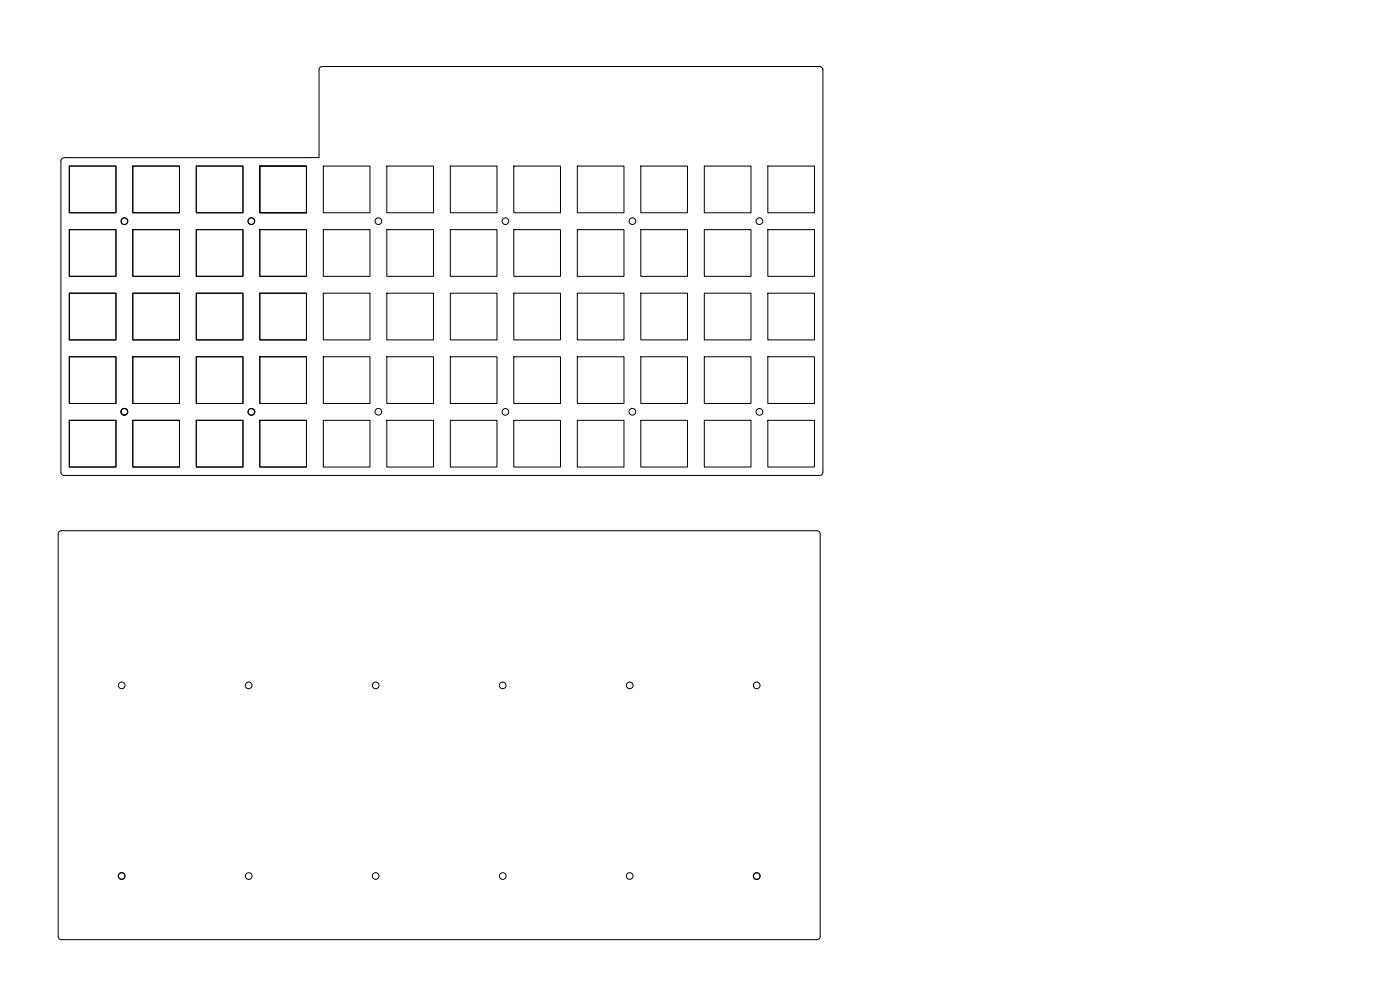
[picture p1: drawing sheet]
<svg xmlns="http://www.w3.org/2000/svg" width="420mm" height="297mm" viewBox="0 0 420 297" stroke-linecap="round" stroke-linejoin="round" font-family="sans-serif">
<g fill="none" stroke="#000" stroke-width=".3">
<path d="M18.6 47.5l.7-.3h76.4v-26.3a1 1 0 0 1 1-1h149.2a1.01 1.01 0 0 1 1 1v120.6a1.01 1.01 0 0 1-1 1h-226.6a1.01 1.01 0 0 1-1-1v-93.2zM20.8 49.8h14v14h-14zM39.8 49.8h14v14h-14zM58.9 49.8h14v14h-14zM77.9 49.8h14v14h-14zM97 49.8h14v14h-14zM116 49.8h14v14h-14zM135.1 49.8h14v14h-14zM154.1 49.8h14v14h-14zM173.2 49.8h14v14h-14zM192.2 49.8h14v14h-14zM211.3 49.8h14v14h-14z"/>
<path d="M230.3 49.8h14v14h-14zM20.8 68.8h14v14h-14zM39.8 68.8h14v14h-14zM58.9 68.8h14v14h-14zM77.9 68.8h14v14h-14zM97 68.8h14v14h-14zM116 68.8h14v14h-14zM135.1 68.8h14v14h-14zM154.1 68.8h14v14h-14zM173.2 68.8h14v14h-14zM192.2 68.8h14v14h-14zM211.3 68.8h14v14h-14z"/>
<path d="M230.3 68.8h14v14h-14zM20.8 87.9h14v14h-14zM39.8 87.9h14v14h-14zM58.9 87.9h14v14h-14zM77.9 87.9h14v14h-14zM97 87.9h14v14h-14zM116 87.9h14v14h-14zM135.1 87.9h14v14h-14zM154.1 87.9h14v14h-14zM173.2 87.9h14v14h-14zM192.2 87.9h14v14h-14zM211.3 87.9h14v14h-14z"/>
<path d="M230.3 87.9h14v14h-14zM20.8 106.9h14v14h-14zM39.8 106.9h14v14h-14zM58.9 106.9h14v14h-14zM77.9 106.9h14v14h-14zM97 106.9h14v14h-14zM116 106.9h14v14h-14zM135.1 106.9h14v14h-14zM154.1 106.9h14v14h-14zM173.2 106.9h14v14h-14zM192.2 106.9h14v14h-14zM211.3 106.9h14v14h-14z"/>
<path d="M230.3 106.9h14v14h-14zM20.8 126h14v14h-14zM39.8 126h14v14h-14zM58.9 126h14v14h-14zM77.9 126h14v14h-14zM97 126h14v14h-14zM116 126h14v14h-14zM135.1 126h14v14h-14zM154.1 126h14v14h-14zM173.2 126h14v14h-14zM192.2 126h14v14h-14zM211.3 126h14v14h-14z"/>
<path d="M230.3 126h14v14h-14zM17.8 159.3l.7-.2h226.6a1.01 1.01 0 0 1 1 1v120.5a1.01 1.01 0 0 1-1 1h-226.6a1.01 1.01 0 0 1-1-1v-120.5z"/>
<circle cx="37.3" cy="66.3" r="1"/>
<circle cx="75.4" cy="66.3" r="1"/>
<circle cx="113.5" cy="66.3" r="1"/>
<circle cx="151.6" cy="66.3" r="1"/>
<circle cx="189.7" cy="66.3" r="1"/>
<circle cx="227.8" cy="66.3" r="1"/>
<circle cx="37.3" cy="123.4" r="1"/>
<circle cx="75.4" cy="123.4" r="1"/>
<circle cx="113.5" cy="123.4" r="1"/>
<circle cx="151.6" cy="123.4" r="1"/>
<circle cx="189.7" cy="123.4" r="1"/>
<circle cx="227.8" cy="123.4" r="1"/>
<circle cx="36.5" cy="205.4" r="1"/>
<circle cx="74.6" cy="205.4" r="1"/>
<circle cx="112.7" cy="205.4" r="1"/>
<circle cx="150.8" cy="205.4" r="1"/>
<circle cx="188.9" cy="205.4" r="1"/>
<circle cx="227" cy="205.4" r="1"/>
<circle cx="36.5" cy="262.5" r="1"/>
<circle cx="74.6" cy="262.6" r="1"/>
<circle cx="112.7" cy="262.5" r="1"/>
<circle cx="150.8" cy="262.6" r="1"/>
<circle cx="188.9" cy="262.5" r="1"/>
<circle cx="227" cy="262.6" r="1"/>
</g>
</svg>
